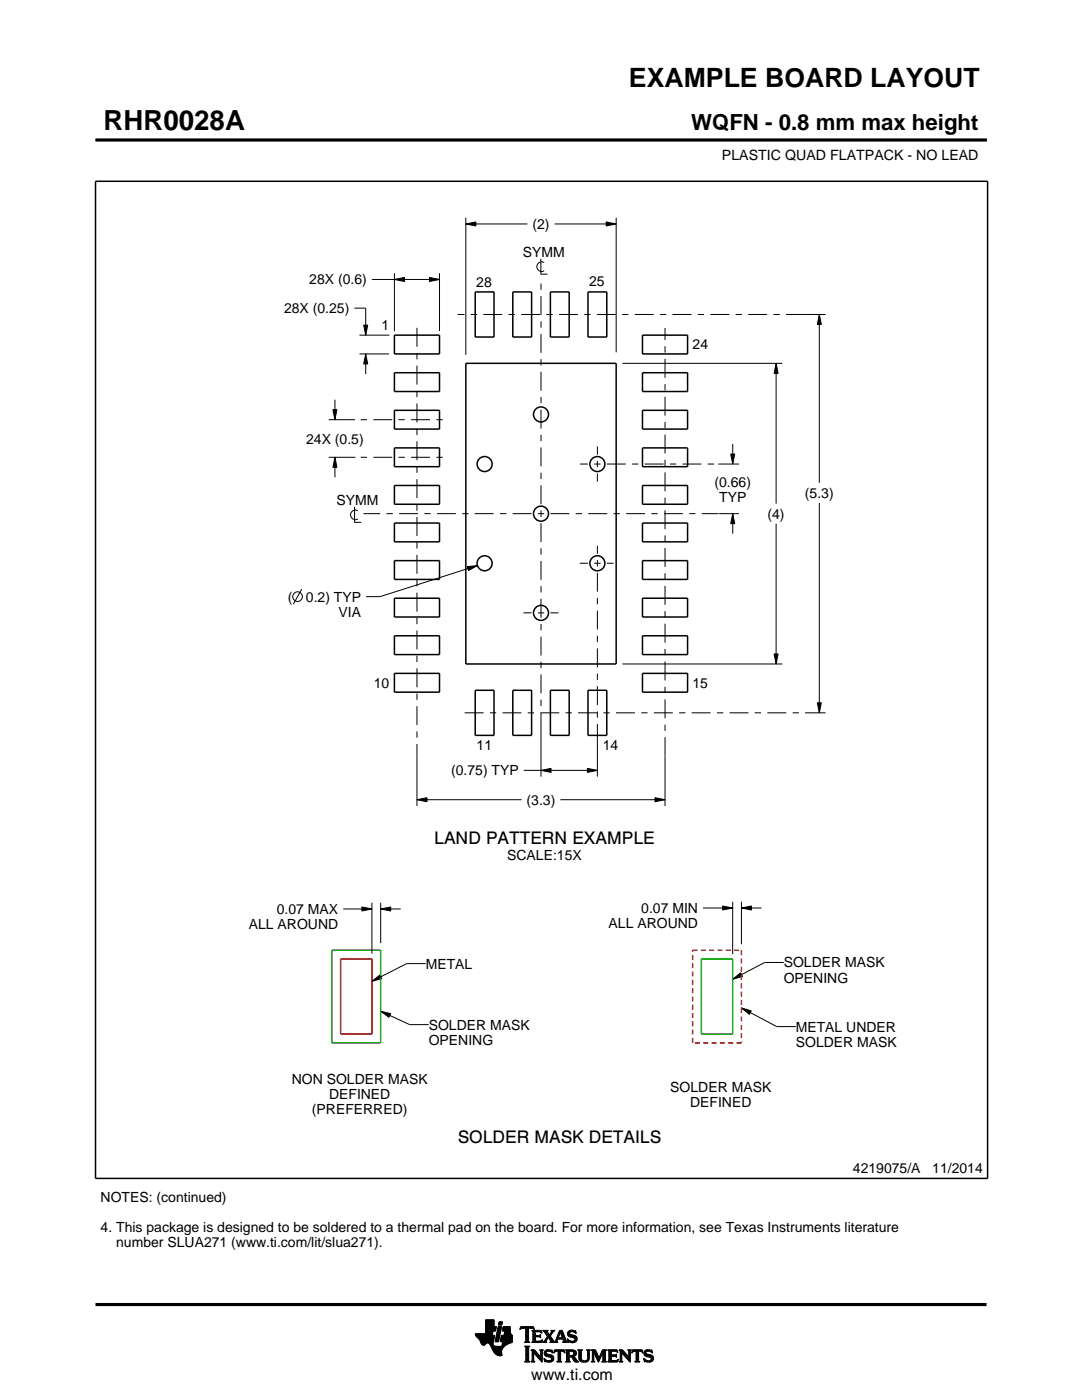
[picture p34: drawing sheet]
<svg xmlns="http://www.w3.org/2000/svg" width="216mm" height="279mm" viewBox="0 0 216 279" stroke-linecap="round" stroke-linejoin="round" font-family="sans-serif">
<defs><g id="words">
<text font-size="5.5" x="20.6" y="26">RHR0028A</text>
<text font-size="5.3" x="125.5" y="17.4">EXAMPLE BOARD LAYOUT</text>
<text font-size="4.4" x="137.9" y="26">WQFN - 0.8 mm max height</text>
<g font-size="3.5">
<text x="86.6" y="168.4">LAND PATTERN EXAMPLE</text>
<text x="91.3" y="228.1">SOLDER MASK DETAILS</text>
</g>
<text font-size="3.2" x="106" y="275.3">www.ti.com</text>
<g font-size="2.8">
<text x="144.1" y="32">PLASTIC QUAD FLATPACK - NO LEAD</text>
<text x="106.2" y="45.7">(2)</text>
<text x="104.3" y="51.2">SYMM</text>
<text x="61.7" y="56.8">28X (0.6)</text>
<text x="95" y="57.3">28</text>
<text x="117.6" y="57.2">25</text>
<text x="56.7" y="62.5">28X (0.25)</text>
<text x="76.1" y="65.9">1</text>
<text x="138.2" y="69.7">24</text>
<text x="61.1" y="88.5">24X (0.5)</text>
<text x="67.1" y="100.7">SYMM</text>
<text x="142.6" y="97.3">(0.66)</text>
<text x="143.5" y="100.3">TYP</text>
<text x="160.6" y="99.4">(5.3)</text>
<text x="153.2" y="103.5">(4)</text>
<text x="57.4" y="120.1">(</text>
<text x="61" y="120.1">0.2) TYP</text>
<text x="67.6" y="123.1">VIA</text>
<text x="74.6" y="137.4">10</text>
<text x="138.2" y="137.2">15</text>
<text x="95.1" y="149.6">11</text>
<text x="120.3" y="149.7">14</text>
<text x="90" y="154.7">(0.75) TYP</text>
<text x="105.1" y="160.6">(3.3)</text>
<text x="101.2" y="171.5">SCALE:15X</text>
<text x="49.7" y="185.4">ALL AROUND</text>
<text x="55.2" y="182.4">0.07 MAX</text>
<text x="121.4" y="185.2">ALL AROUND</text>
<text x="128" y="182.2">0.07 MIN</text>
<text x="84.9" y="193.3">METAL</text>
<text x="156.4" y="193.1">SOLDER MASK</text>
<text x="156.4" y="196.1">OPENING</text>
<text x="85.5" y="205.5">SOLDER MASK</text>
<text x="85.5" y="208.5">OPENING</text>
<text x="158.8" y="205.9">METAL UNDER</text>
<text x="158.8" y="208.9">SOLDER MASK</text>
<text x="58.2" y="216.4">NON SOLDER MASK</text>
<text x="65.7" y="219.4">DEFINED</text>
<text x="133.8" y="218">SOLDER MASK</text>
<text x="137.7" y="221">DEFINED</text>
<text x="62.2" y="222.4">(PREFERRED)</text>
<text x="20.1" y="239.9">NOTES: (continued)</text>
<text x="170.2" y="234.2">4219075/A</text>
<text x="186" y="234.2">11/2014</text>
<text x="20.1" y="245.9">4. This package is designed to be soldered to a thermal pad on the board. For more information, see Texas Instruments literature</text>
<text x="23.2" y="248.9">number SLUA271 (www.ti.com/lit/slua271).</text>
</g>
</g></defs>
<g fill="#000">
<path d="M78.7 55.8l2-.4v.8zM85.7 55.4l2 .4-2 .4zM93 44.7l1.9-.4v.8zM121 44.3l1.9 .4-1.9 .4zM73 70.6l.4 2h-.8zM72.6 64.9h.8l-.4 2zM154.9 72.5l.4 2h-.8zM163.5 62.8l.4 2h-.8zM66.4 81.8h.8l-.4 2zM66.8 91.3l.4 2h-.8zM145.8 90.6h.8l-.4 2zM93.2 113.1l2.1-.2-1.8 1z"/>
<path d="M146.2 102.5l.4 2h-.8zM154.5 130.5h.8l-.4 2zM83.2 159.6l2-.4v.8zM107.9 153.7l2-.4v.8zM117.2 153.3l2 .4-2 .4zM130.7 159.2l2 .4-2 .4zM163.1 140.3h.8l-.4 2zM72.2 181l2 .4-2 .4zM74.2 195.8l1.6-1.2 .4 .7zM76 181.4l2-.4v.8zM144.2 180.8l2 .4-2 .4zM146.2 195.4l1.6-1.2 .4 .7z"/>
<path d="M147.9 181.2l2-.4v.8zM76 201.8l1.9 .5-.3 .7zM147.9 201.2l2 .5-.4 .7z"/>
</g>
<g fill="none" stroke="#000" stroke-width=".2">
<path d="M19.1 27.9h177.7M196.8 27.7v.5M74.2 55.8h13.5M78.7 55.8l2-.4v.8zM78.7 54.5v11.6M85.7 55.4l2 .4-2 .4zM87.7 54.5v11.6M93 44.7l1.9-.4v.8zM93 43.4v27.4M93 44.7h12.2M107.9 51.6v3.1h1.4M108.6 52.4a.98 .98 0 0 0-1.5 .8 .98 .98 0 0 0 1.5 .9"/>
<path d="M110.7 44.7h12.2M121 44.3l1.9 .4-1.9 .4zM122.9 43.4v26.9M66.8 79.8v4M70.7 61.5h2.3v5.4M71.7 70.6h5.9M71.7 66.9h6M72.6 64.9h.8l-.4 2zM73 70.6l.4 2h-.8zM73 70.6v4M124.2 72.5h31.9M154.9 72.5l.4 2h-.8z"/>
<path d="M154.9 72.5v28M160.6 62.8h4.1M163.5 62.8l.4 2h-.8zM163.5 62.8v33.6M65.6 91.3h5.3M65.6 83.8h5.2M66.4 81.8h.8l-.4 2zM66.8 91.3l.4 2h-.8zM66.8 91.3v4M143.3 92.6h4.2M145.8 90.6h.8l-.4 2zM146.2 88.6v4"/>
<path d="M60.2 117.6l-1.7 3M70.7 101.2v3h1.4M71.4 101.9a.98 .98 0 0 0-1.5 .8 .98 .98 0 0 0 1.5 .9M93.2 113.1l2.1-.2-1.8 1zM95.3 112.9l-19.5 6.2h-2.8M143.5 102.5h4M146.2 102.5l.4 2h-.8zM146.2 102.5v4M154.9 104.5v28M163.5 100.4v41.9M124.2 132.5h31.9M154.5 130.5h.8l-.4 2z"/>
<path d="M83.2 159.6l2-.4v.8zM83.2 159.6h20.9M83.2 150.8v10.1M104.5 153.7h14.7M107.9 153.7l2-.4v.8zM107.9 142.3v12.7M111.8 159.6h20.9M117.2 153.3l2 .4-2 .4zM119.2 146.8v8.2M130.7 159.2l2 .4-2 .4zM132.7 150.9v10M160.6 142.3h4.1"/>
<path d="M163.1 140.3h.8l-.4 2zM146.2 180v10.4M147.9 180v8.4M68.5 181.4h5.7M72.2 181l2 .4-2 .4zM74.2 195.8l1.6-1.2 .4 .7zM74.2 180.2v10.1M76 181.4l2-.4v.8zM76 180.2v8M76 181.4h4M84.9 192.3h-3.8l-6.9 3.5M140.3 181.2h5.9"/>
<path d="M144.2 180.8l2 .4-2 .4zM146.2 195.4l1.6-1.2 .4 .7zM147.9 181.2l2-.4v.8zM147.9 181.2h4M156.4 192.1h-3.8l-6.4 3.3M76 201.8l1.9 .5-.3 .7zM76 201.8l5.7 2.7h3.8M147.9 201.2l2 .5-.4 .7zM147.9 201.2l7.1 3.7h3.8M94.8 266.2h3.5M94.8 266.3h3.5M94.9 266.4h3.3"/>
<path d="M94.9 266.5h3.8l-.2 1.2M94.9 266.5h3.8M95 266.6h3.7M95 266.7h3.7M95.1 266.8h3.6M95.2 266.9h3.4M95.3 267h3.3M95.4 267.1h3.2M95.5 267.2h3.1M95.6 267.3h3M95.7 267.4h2.8M95.7 267.5h2.8"/>
<path d="M95.7 267.5l.4 .7 .3 .3 .3-.1 .5-.4 .4 .1 .8 1.5M95.8 267.6h2.7M95.8 267.7h2.7M95.9 267.8h2.6M95.9 267.9h2.5M95.9 268h2.5M96 268h1.1M96 268.1h1M96.1 268.2h.8M96.1 268.3h.7M96.2 268.4h.6M96.3 268.4h.4"/>
<path d="M96.9 266.1h1.4M96.9 266h1.4M96.9 265.9h1.4M96.9 265.8h1.5M96.9 265.7h1.5M96.9 264.7l2.2 .1-.2 .9h-.5l-.2 .8M96.9 265.6h2M96.9 265.5h2M96.9 265.4h2M96.9 265.3h2.1M96.9 265.2h2.1M96.9 265.1h2.1"/>
<path d="M96.9 265h2.1M96.9 264.9h2.1M96.9 264.8h2.2M96.9 264.6h1.7M96.9 264.5h1.7M96.9 264.4h1.7M96.9 264.3h1.7M96.9 264.2h1.7M96.9 264.1h1.7M96.9 264h1.7M96.9 263.9h1.7M96.9 263.8h1.7"/>
<path d="M96.9 263.7h1.7M96.9 263.6h1.7M96.9 263.5h1.7M96.9 263.4h1.7M97.5 268h.9M97.6 268.1h.8M97.7 268.2h.7M97.7 268.3h.7M97.8 268.4h.6M97.9 268.5h.6M97.9 268.6h.7M98 268.7h1.1"/>
<path d="M98 268.8h2.6M98 268.8h2.5M98.1 268.9h2.3M98.1 269h2.3M98.1 269.1h2.2M98.2 269.2h2.1M98.2 269.2h2M98.2 269.3h2M98.3 269.4h1.9M98.3 269.5h1.8M98.4 269.6h1.7M98.4 269.6l.6 .7 .6 .3 .6-.1-.1-.7"/>
<path d="M98.4 268v.4l.3 .2 2 .1M98.5 269.7h1.6M98.5 267.7l-.1 .3M98.5 269.8h1.6M98.6 269.9h1.5M98.6 264.8v-1.4h-1.7v2.8h-2.1l.2 .5 .7 .8M98.6 270h1.5M98.7 270h1.4M98.8 270.1h1.3M98.8 267.7h.7M98.8 267.6h.7M98.8 267.5h.7"/>
<path d="M98.9 270.2h1.2M98.9 267.4h.7M98.9 267.3h.7M98.9 267.2h.7M98.9 267.1h.7M98.9 267h.7M98.9 270.3h1.3M99 266.9h.6M99 266.9h.7M99 266.8h.7M99 266.7h.7M99 266.6h.7"/>
<path d="M99 266.5h.7M99.1 270.4h1.1M99.1 266.4h.7M99.1 266.3h.7M99.1 266.2h.7M99.1 266.1h.7M99.1 266h.7M99.2 265.9h.7M99.2 265.8h.7M99.2 270.4h1M99.2 265.7h.7M99.2 265.6h.7"/>
<path d="M99.2 265.5h.7M99.3 265.4h.6M99.3 265.4h.7M99.3 265.3h.7M99.3 265.2h.7M99.3 265.1h.7M99.3 265h.7M99.4 270.5h.8M99.4 264.9h.7M99.4 264.8h.7M99.4 264.8h.7l-.6 3h-.7zM99.4 264.5l.2-.7h.7l-.2 .7h-.7"/>
<path d="M99.5 264.4h.6M99.5 264.3h.7M99.5 264.2h.7M99.5 264.1h.7M99.5 264h.7M99.5 263.9h.7M99.6 263.8h.7M99.8 270.6h.1M99.8 267.7h2.4M99.8 267.6h2.4M99.8 267.5h2.4M99.9 267.4h2.3"/>
<path d="M99.9 267.3h2.3M99.9 267.2h2.3M99.9 267.1h2.3M99.9 267h2.3M99.9 266.9h2.3M100 266.9h2.2M100 266.8h2.2M100 266.7h2.2M100 266.6h2.2M100 266.5h2.2M100.1 268.6h.7M100.2 268.5h.7"/>
<path d="M100.2 268.4h.8M100.2 268.4h.9M100.2 268.3h1M100.2 268.2h1.2M100.2 265.6h1.6M100.2 268.1h1.4M100.2 265.5h1.6M100.2 268h1.6M100.3 265.4h1.5M100.3 268h1.7M100.3 267.9h1.9M100.3 265.3h1.5"/>
<path d="M100.3 267.8h1.9M100.3 265.2h1.5M100.3 265.1h1.5M100.3 265h1.5M100.4 264.9h1.4M100.4 264.8h1.4M100.6 266.5l.1-.8h-.5l.2-.9h1.4l.1 1.1 .3 .6v1.4l-1.3 .6M100.6 266.4h1.5M100.6 266.3h1.4M100.6 266.2h1.4M100.6 266.1h1.3M100.7 266h1.2"/>
<path d="M100.7 265.9h1.2M100.7 265.8h1.1M100.7 265.7h1.1M100.9 268.5l-.6 .6-.2 .7M102.2 266.5h-2.2l-.2 1.1 .1 .2h.4l-.2 .9M103.7 265.3h.1M103.8 265.2h.2M103.8 265h2.8M103.8 264.9h2.7M103.9 264.8h2.6M104.7 267.8h1M104.7 271.8h1.1"/>
<path d="M104.7 268.7h1M104.8 267.7h.7M104.8 271.7h.8M104.9 265.2h.6M104.9 268.9h.6M104.9 267.6h.6M104.9 267.5l-.2 .3M104.9 267.5h.6M104.9 267.4h.6M104.9 267.3h.6M104.9 267.2h.6M104.9 267.1h.6"/>
<path d="M104.9 267h.6M104.9 266.8h.6M104.9 266.7h.6M104.9 266.6h.6M104.9 266.5h.6M104.9 266.4h.6M104.9 266.3h.6M104.9 266.2h.6M104.9 266.1h.6M104.9 265.9h.6M104.9 265.8h.6M104.9 265.7h.6"/>
<path d="M104.9 265.6h.6M104.9 265.5h.6M104.9 265.4h.6M104.9 265.3h.6M104.9 271.5h.6M104.9 269h.6M104.9 271.4h.6M104.9 271.4v-2.4l-.2-.4h1.1l-.3 .4v2.4M104.9 271.4l-.2 .4h1.1l-.3-.4M104.9 271.3h.6M104.9 271.2h.6M104.9 271.1h.6"/>
<path d="M104.9 271h.6M104.9 270.9h.6M104.9 270.8h.6M104.9 270.6h.6M104.9 270.5h.6M104.9 270.4h.6M104.9 270.3h.6M104.9 270.2h.6M104.9 270.1h.6M104.9 270h.6M104.9 269.9h.6M104.9 269.8h.6"/>
<path d="M104.9 269.6h.6M104.9 269.5h.6M104.9 269.4h.6M104.9 269.3h.6M104.9 269.2h.6M104.9 269.1h.6M105.5 267.5l.2 .3M105.5 267.5v-2.3l.7-.1 .4 .3-.1-.6h-2.6l-.1 .6 .4-.3 .7 .1v2.3M105.7 267.8h-1M105.9 271.8h.8M105.9 269.4h.8M106.1 269.5h.7"/>
<path d="M106.1 267.8h2M106.1 271.7h.5M106.2 269.6h.7M106.2 271.5h.3M106.2 265.6h1.8M106.2 269.8h.8M106.2 271.4h.3M106.2 271.4l-.3 .4h.8l-.2-.4M106.2 271.3h.3M106.2 271.2h.3M106.2 271.1h.3M106.2 271h.3"/>
<path d="M106.2 270.9h.3M106.2 270.8h.3M106.2 270.6h.3M106.2 270.5h.3M106.2 270.4h.3M106.2 270.3h.3M106.2 270.2h.3M106.2 270.1h.3M106.2 270h1M106.2 269.9h.9M106.2 269.8v1.6M106.2 269.8l-.3-.4h.8l1.2 1.4"/>
<path d="M106.3 267.7h1.8M106.3 265.7h1.8M106.3 267.6h.6M106.3 265.8h.6M106.3 267.5l-.2 .3M106.3 267.5h.5M106.3 267.4h.5M106.3 267.3h.5M106.3 267.2h.5M106.3 267.1h.5M106.3 267h.5M106.3 266.8h.5"/>
<path d="M106.3 266.7h1.6M106.3 266.6h1.6M106.3 266.5h.5M106.3 266.4h.5M106.3 266.3h.5M106.3 266.2h.5M106.3 266.1h.5M106.3 265.9h.5M106.4 265.2h.2M106.5 270h.1M106.5 270v1.4M106.5 270l1.6 1.9"/>
<path d="M106.5 265.3h.1M106.6 270.1h.7M106.7 270.2h.7M106.8 270.3h.7M106.8 265.9l.2-.1h.6l.6 .2-.2-.5h-1.9l.2 .3v1.7M106.8 265.9v.6h.8l.3-.2v.7M106.9 270.4h.7M107 270.5h.7M107.1 270.6h.7M107.2 270.8h1M107.3 270.9h.9M107.4 271h.8"/>
<path d="M107.5 271.1h.7M107.6 271.2h.6M107.6 266.5h.3M107.7 271.3h.5M107.7 269.4h.7M107.7 266.8h.2M107.7 267.6h.5M107.8 266.4h.1M107.8 271.4h.4M107.8 267h.1M107.8 265.8h.3M107.8 269.5h.5"/>
<path d="M107.9 271.5h.3M107.9 269.6h.3M107.9 267l-.3-.2h-.8l.1 .8h.9l.5-.2M107.9 269.8h.3M107.9 270.6h.3M107.9 270.5h.3M107.9 270.4h.3M107.9 270.3h.3M107.9 270.2h.3M107.9 270.1h.3M107.9 270h.3M107.9 269.9h.3"/>
<path d="M107.9 269.8v1M107.9 269.8l-.2-.4h.7l-.2 .4M108 271.7h.2M108 265.9h.1M108 267.5h.2M108.1 271.8h.1M108.1 266.1h.1M108.2 267.4h.1M108.2 269.8l-.1 2.1M108.2 267.8h.9M108.3 267.4l-.2 .5-2-.1M108.3 265.6h1"/>
<path d="M108.5 267.7h.5M108.5 271.1h.1M108.5 265.7h.7M108.5 271.2h.2M108.6 271.3h.2M108.6 270.1l.2 .5 1.1 .3 .1 .3-.1 .3h-.5l-.9-.4M108.6 270.1h.4M108.6 270h.4M108.6 270.2h.6M108.6 267.6h.4M108.6 271.4h.4M108.6 269.9h.4"/>
<path d="M108.6 270.3h1M108.6 265.8h.7M108.6 271.5h.8M108.6 269.8h.5M108.7 271.7h1.5M108.7 270.4h1.3M108.7 267.5h.3M108.7 271.8h.1M108.7 265.9h.6M108.7 269.6h1.5M108.8 267.4h.3M108.8 270.5h1.5"/>
<path d="M108.8 266.1h.6M108.8 269.5h1.4M108.8 267.3h.4M108.9 266.2h.6M108.9 267.2h.4M108.9 266.3h.6M108.9 270.6h1.5M109 267.1h.3M109 270l.2 .2 1.1 .3 .2 .6M109 270l.1-.3h.4l.8 .3-.1-.6-.2 .1-.6-.1-.6 .2-.2 .5M109 266.4h1M109.1 271.8h.9"/>
<path d="M109.1 269.4h.7M109.1 267h.9M109.1 266.5h.8M109.1 267.8h-.9M109.2 266.8h.8M109.2 266.6h.6M109.2 266.7h.7M109.2 266.7l-.6 .9-.4 .2M109.3 270.8h1.1M109.5 267.1h.6M109.6 267.2h.6M109.7 271.5h.7"/>
<path d="M109.7 267.3h.6M109.7 267.8h1.6M109.7 267.8l.2-.1-.5-.8-.4 .8 .1 .1M109.7 266.3h.4M109.7 267.4h.6M109.8 270.9h.7M109.8 266.2h.3M109.8 266.6l.9 1.2 1-2.3h.5l.8 2.1 .3 .2M109.8 267.5h.6M109.9 266.1h.3M109.9 269.8h.4M109.9 267.6h.6"/>
<path d="M109.9 267.7h.7M109.9 271.4h.5M109.9 265.9h.4M110 271h.5M110 265.6h.7M110 265.9l-.4 .5-.4-.6 .2-.3h-1.1l.9 1.2M110 265.9l.1-.2-.2-.2h.8l-.9 1.1M110 271.3h.5M110 265.8h.4M110 271.1h.5M110 271.2h.5M110.1 269.4h.1"/>
<path d="M110.1 265.7h.4M110.1 269.9h.2M110.2 270h.1M110.5 270h.1M110.5 269.9h.2M110.5 271.1l-.2 .5-.8 .3-.6-.2-.2 .1-.2-.7M110.5 269.8h.3M110.6 269.6h2.1M110.6 269.5h2M110.6 269.4h2M110.7 267.7h.5M110.8 267.6h.4"/>
<path d="M110.9 267.5h.3M110.9 267.4h.3M111 267.3h.3M111 267.2h1.8M111 267.1h1.8M111.1 267h.3M111.1 271.8h1M111.1 266.8h.4M111.2 266.7h.3M111.2 267.5l.1-.2h1l.1 .2M111.2 267.5v.3h.1M111.2 266.6h.3"/>
<path d="M111.3 266.5h.3M111.3 271.7h.6M111.3 266.4h.3M111.3 271.5h.6M111.3 267.8h-1.6M111.3 269.8h.6M111.4 266.3h.3M111.4 271.4h.5M111.4 271.4l-.1-1.7h-.4l-.4 .4 .2-.7h1.9l.1 .7-.4-.4h-.4v1.7M111.4 270.1h.5M111.4 270h.5M111.4 269.9h.5"/>
<path d="M111.4 270.5h.5M111.4 270.4h.5M111.4 270.3h.5M111.4 270.2h.5M111.4 271.1h.5M111.4 271h.5M111.4 270.9h.5M111.4 270.8h.5M111.4 270.6h.5M111.4 271.4l-.3 .4h1l-.2-.4M111.4 271.3h.5M111.4 271.2h.5"/>
<path d="M111.4 266.2h.3M111.4 266.1h.4M111.5 265.9h.9M111.5 265.8h.8M111.6 265.7h.7M111.6 265.6h.6M111.8 265.9l.4 1.1h-.8zM111.9 266.1h.5M111.9 266.2h.5M111.9 266.3h.6M112 266.4h.5M112 266.5h.6"/>
<path d="M112.1 266.6h.5M112.1 266.7h.6M112.1 266.8h.6M112.2 267h.5M112.2 267.8h1.1M112.3 267.3h.6M112.3 267.4h.6M112.4 267.5h.6M112.4 267.5v.3h-.2M112.4 269.8h.3M112.4 267.6h.6M112.4 267.7h.7"/>
<path d="M112.6 269.9h.1M112.6 270h.2M112.8 271.8h1M112.8 269.4h1.6M113 269.5h1.7M113 271.7h.7M113 269.6h1.9M113 271.5h.6M113 269.8h.6M113 271.4h.6M113 271.4l-.2 .4h1l-.2-.4M113 271.3h.6"/>
<path d="M113 271.2h.6M113 271.1h.6M113 271h.6M113 270.9h.6M113 270.8h1.5M113 270.6h1.6M113 270.5h1.8M113 270.4h.6M113 270.3h.6M113 270.2h.6M113 270.1h.6M113 270h.6"/>
<path d="M113 269.9h.6M113 269.8v1.6M113 269.8l-.2-.4h1.5l.6 .2 .1 .5M113.2 267.3h.2M113.2 267.4h.3M113.2 266.2l.3 .5 1 .3 .2 .3M113.2 266.2h.5M113.2 266.3h.6M113.2 266.1h.5M113.3 267.5h.3M113.3 267.8h-1.1M113.3 266.4h.9"/>
<path d="M113.3 265.9h.4M113.3 267.6h.6M113.3 266.5h1.3M113.3 267.7h1.6M113.3 265.8h.5M113.3 267.8h.2M113.4 266.6h1.5M113.4 265.7h1.5M113.5 266.7h1.5M113.5 265.6h1.4M113.6 269.9l.1-.2h.5l.3 .4M113.6 269.9v.6"/>
<path d="M113.7 267.8h1.1M113.8 266.8h1.3M113.8 265.5h.6M114 268h.4M114.1 270.9h.6M114.2 271h.6M114.2 271.1h.7M114.3 271.2h.6M114.3 267h.8M114.3 269.8h.7M114.3 270.4h.6M114.4 271.3h.6"/>
<path d="M114.4 271.3l.4 .5h.7M114.4 271.3l-.3-.4-.5-.1v.6M114.4 270.7h.1M114.4 270.7l1.1 1.1M114.4 271.4h.7M114.4 269.9h.6M114.4 270.3h.6M114.5 267.6h.5M114.5 270.2h.5M114.5 270h.5M114.5 265.8h.4M114.5 270.1h.5"/>
<path d="M114.5 270.1l-.1 .3-.4 .1M114.5 271.5h.7M114.6 271.7h.7M114.6 267.1h.6M114.6 267.5h.5M114.7 267.2h.5M114.7 267.4h.5M114.7 265.9h.3M114.7 267.3h.5M114.7 271.8h.8M114.8 266.1h.2M114.9 266.2h.1"/>
<path d="M114.9 266.2l-.1-.7-.2 .1-.5-.1-.6 .2-.3 .5M114.9 266.2l-.6-.4h-.5l-.1 .2 .1 .3 1.1 .4 .3 .5M115 270.1l-.1 .4-.5 .2M115.2 267.2l-.3 .6-.7 .2-.6-.2-.2 .1-.2-.7 .9 .5 .5-.1 .1-.3M115.3 269.4h.9M115.4 269.5h.7M115.5 269.6h.5M115.5 269.8h.5M115.5 269.8v1.4l.4 .5 .6 .2 .6-.1 .4-.3 .1-.5M115.5 271h.5M115.5 270.9h.5M115.5 270.8h.5"/>
<path d="M115.5 270.6h.5M115.5 270.5h.5M115.5 270.4h.5M115.5 270.3h.5M115.5 270.2h.5M115.5 270.1h.5M115.5 270h.5M115.5 269.9h.5M115.5 269.8l-.2-.4h.9l-.2 .4M115.5 271.1h.5M115.5 271.2h.5M115.5 271.3h.6"/>
<path d="M115.6 271.4h.6M115.7 271.5h.8M115.8 271.7h1.5M116 269.8v1.2M116 271l.2 .4 .5 .2 .4-.2 .2-.4M116 271.8h1.1M116.8 271.5h.6M117 269.4h.8M117.1 271.4h.4M117.2 269.5h.5M117.2 271.3h.4M117.2 269.6h.4"/>
<path d="M117.2 271.2h.4M117.2 271.1h.4M117.3 269.8h.3M117.3 271h.3M117.3 270.9h.3M117.3 270.8h.3M117.3 270.6h.3M117.3 270.5h.3M117.3 270.4h.3M117.3 270.3h.3M117.3 270.2h.3M117.3 270.1h.3"/>
<path d="M117.3 270h.3M117.3 269.9h.3M117.6 269.8l.2-.4h-.8l.2 .3 .1 1.3M117.6 269.8v1.2M118 271.8h.7M118 269.4h.8M118.1 269.5h.8M118.1 271.7h.5M118.2 269.6h.7M118.2 271.5h.3M118.2 269.8h.8M118.2 271.4h.3"/>
<path d="M118.2 269.8l-.2-.4h.8l.7 1.6 .7-1.6h.9l-.3 .4M118.2 271.4l-.2 .4h.7l-.2-.4M118.2 271.3h.3M118.2 271.2h.3M118.2 271.1h.3M118.2 271h.3M118.2 270.9h.3M118.2 270.8h.3M118.2 270.6h.3M118.2 270.5h.3M118.2 270.4h.3M118.2 270.3h.3"/>
<path d="M118.2 270.2h.3M118.2 270.1h.3M118.2 270h.9M118.2 269.9h.8M118.2 269.8v1.6M118.6 270.1h.5M118.6 270.2h.6M118.7 270.3h.5M118.7 270.4h.6M118.8 270.5h.5M118.8 270.6h.6M118.9 270.8h.5"/>
<path d="M118.9 270.9h.6M119 271h.8M119 271.1h.8M119.1 271.2h.6M119.1 271.3h.6M119.2 271.4h.4M119.2 271.5h.4M119.3 271.7h.2M119.3 271.8h.2M119.6 270.9h.3M119.6 270.8h.3M119.7 270.6h.3"/>
<path d="M119.7 270.5h.3M119.8 270.4h.3M119.8 270.3h.3M119.9 270.2h.3M119.9 270.1h.3M120 270h.8M120 269.9h.8M120 269.8h.8M120.1 271.8h1M120.1 269.6h.7M120.1 269.5h.8M120.2 269.4h.9"/>
<path d="M120.2 271.7h.7M120.3 271.5h.5M120.3 271.4h.5M120.3 271.4l-.2 .4h1l-.3-.4M120.3 271.4v-1.5l-.9 2-.9-2v1.5M120.3 271.3h.5M120.3 271.2h.5M120.3 271.1h.5M120.3 271h.5M120.3 270.9h.5M120.3 270.8h.5M120.3 270.6h.5"/>
<path d="M120.3 270.5h.5M120.3 270.4h.5M120.3 270.3h.5M120.3 270.2h.5M120.3 270.1h.5M120.8 269.8v1.6M121.2 271.8h2M121.2 269.4h1.9M121.4 269.5h1.8M121.4 271.7h1.9M121.5 269.6h1.7M121.5 271.5h1.8"/>
<path d="M121.5 269.8h.5M121.5 271.4h.5M121.5 269.8l-.3-.4h1.9l.2 .6M121.5 269.9h.5M121.5 269.8v1.6M121.5 270.3h.5M121.5 270.2h.5M121.5 270.1h.5M121.5 270h.5M121.5 270.9h.5M121.5 270.8h.5M121.5 270.6h1.5"/>
<path d="M121.5 270.5h1.5M121.5 270.4h1.5M121.5 271.3h.5M121.5 271.2h.5M121.5 271.1h.5M121.5 271h.5M122.6 270.4l.4-.2v.7l-.2-.2h-.8v.8h.2M122.9 270.8h.1M122.9 270.3h.1M123 269.8h.3M123.1 271.4h.3M123.2 269.9h.1"/>
<path d="M123.3 270h.1M123.3 270l-.4-.3h-.8l-.1 .7M123.3 271.3h.1M123.4 271.2h.1M123.4 271.2l-.2 .6h-2l.3-.4M123.4 271.2l-.3 .3h-.4M123.5 271.8h.8M123.5 269.4h.7M123.6 269.5h.7M123.7 271.7h.5M123.7 269.6h.7M123.7 271.5h.4"/>
<path d="M123.7 269.8h.8M123.7 271.4h.4M123.7 269.8l-.2-.4h.7l1.2 1.4 .1-1M123.7 271.4l-.2 .4h.8l-.2-.4M123.7 271.3h.4M123.7 271.2h.4M123.7 271.1h.4M123.7 271h.4M123.7 270.9h.4M123.7 270.8h.4M123.7 270.6h.4M123.7 270.5h.4"/>
<path d="M123.7 270.4h.4M123.7 270.3h.4M123.7 270.2h.4M123.7 270.1h.4M123.7 270h1M123.7 269.9h.9M123.7 269.8v1.6M124.1 270v1.4M124.1 270h.1M124.2 270.1h.6M124.2 270.2h.7M124.3 270.3h.7"/>
<path d="M124.4 270.4h.7M124.5 270.5h.7M124.6 270.6h.7M124.7 270.8h1.1M124.8 270.9h1M124.9 271h.9M125 271.1h.8M125.1 271.2h.7M125.2 271.3h.6M125.2 269.4h.8M125.3 271.4h.5M125.4 269.5h.5"/>
<path d="M125.4 271.5h.4M125.4 269.6h.4M125.5 269.8h.3M125.5 269.8l-.3-.4h.8l-.2 .4M125.5 269.9h.3M125.5 270.2h.3M125.5 270.1h.3M125.5 270h.3M125.5 270.4h.3M125.5 270.3h.3M125.5 270.6h.3M125.5 270.5h.3"/>
<path d="M125.5 271.7h.3M125.6 271.8h.2M125.8 269.8v2.1l-1.7-1.9M126 270h.1M126.1 269.9h.1M126.1 269.8h.3M126.1 269.6h2.1M126.2 269.5h2M126.2 269.4h2M126.6 271.8h1.1M126.9 271.7h.6M126.9 271.5h.5"/>
<path d="M126.9 269.8h.5M126.9 271.4h.5M126.9 271.4v-1.7h-.5l-.3 .4 .1-.7h1.9l.2 .7-.4-.4h-.5v1.7M126.9 270.1h.5M126.9 270h.5M126.9 269.9h.5M126.9 270.5h.5M126.9 270.4h.5M126.9 270.3h.5M126.9 270.2h.5M126.9 271.1h.5M126.9 271h.5"/>
<path d="M126.9 270.9h.5M126.9 270.8h.5M126.9 270.6h.5M126.9 271.4l-.3 .4h1.1l-.3-.4M126.9 271.3h.5M126.9 271.2h.5M128 269.8h.3M128.1 269.9h.2M128.2 270h.1M128.4 271.1h.1M128.4 271.2h.2M128.5 271.3h.2"/>
<path d="M128.5 270.1l.1 .4 .5 .3M128.5 270.1h.4M128.5 270h.4M128.5 270.2h.6M128.5 271.4h.4M128.5 269.9h.4M128.5 270.3h1M128.5 271.5h.8M128.5 269.8h.5M128.6 271.7h1.5M128.6 270.4h1.3M128.6 271.8h.1"/>
<path d="M128.6 269.6h1.5M128.7 270.5h1.5M128.7 269.5h1.4M128.8 270.6h1.5M128.9 270l.2 .2 1.1 .3 .2 .6M128.9 270l.1-.3h.4l.8 .3-.1-.6-.2 .1-.6-.1-.6 .2-.2 .5M128.9 271.8h1M129 269.4h.7M129.1 270.8l.8 .2v.4l-.7 .1-.8-.4M129.2 270.8h1.1M129.6 271.5h.7M129.6 270.9h.8"/>
<path d="M129.8 269.8h.4M129.8 271.4h.5M129.9 271h.5M129.9 271.3h.5M129.9 271.1h.5M129.9 271.2h.5M129.9 269.4h.2M130 269.9h.2M130.1 270h.1M130.4 271.1l-.2 .5-.8 .3-.6-.2-.2 .1-.2-.7"/>
<circle cx="59.4" cy="119.1" r=".98"/>
</g>
<g fill="none" stroke="#000" stroke-width=".3">
<path d="M19.1 36.2h178v199h-178zM94.8 58.3h3.8v9h-3.8zM102.3 58.3h3.8v9h-3.8zM109.8 58.3h3.8v9h-3.8zM117.3 58.3h3.8v9h-3.8zM78.7 66.9h9v3.7h-9zM78.7 74.4h9v3.7h-9zM93 72.5h29.9v60h-29.9zM128.2 66.9h9v3.7h-9zM128.2 74.4h9v3.7h-9zM78.7 81.9h9v3.7h-9zM78.7 89.4h9v3.7h-9z"/>
<path d="M78.7 96.9h9v3.7h-9zM128.2 96.9h9v3.7h-9zM128.2 89.4h9v3.7h-9zM128.2 81.9h9v3.7h-9zM78.7 104.4h9v3.7h-9zM78.7 111.9h9v3.7h-9zM78.7 119.4h9v3.7h-9zM128.2 119.4h9v3.7h-9zM128.2 111.9h9v3.7h-9zM128.2 104.4h9v3.7h-9zM78.7 134.4h9v3.7h-9zM78.7 126.9h9v3.7h-9z"/>
<path d="M94.8 137.8h3.8v9h-3.8zM102.3 137.8h3.8v9h-3.8zM109.8 137.8h3.8v9h-3.8zM117.3 137.8h3.8v9h-3.8zM128.2 134.4h9v3.7h-9zM128.2 126.9h9v3.7h-9z"/>
<circle cx="96.7" cy="92.6" r="1.5"/>
<circle cx="107.9" cy="82.7" r="1.5"/>
<circle cx="119.2" cy="92.6" r="1.5"/>
<circle cx="96.7" cy="112.4" r="1.5"/>
<circle cx="107.9" cy="102.5" r="1.5"/>
<circle cx="119.2" cy="112.4" r="1.5"/>
<circle cx="107.9" cy="122.3" r="1.5"/>
</g>
<path d="M19 27.9h177.8M19 260.3h177.8" fill="none" stroke="#000" stroke-width=".63" stroke-linecap="butt"/>
<path d="M83.2 65.4v85.4M160.6 62.8h-69.3M92.7 142.3h67.9M132.7 150.9v-85.5" fill="none" stroke="#000" stroke-width=".2" stroke-dasharray="1.3 1.3 3.8 1.3" stroke-dashoffset="2.5" stroke-linecap="butt"/>
<g fill="none" stroke="#000" stroke-width=".2" stroke-dasharray="1.3 1.3 3.8 1.3" stroke-dashoffset=".6" stroke-linecap="butt">
<path d="M87.7 91.3h-16.7M87.7 91.3h.8M87.7 83.8h-16.8M87.7 83.8h.7M119.2 92.6h-3.5M119.2 92.6h24.1M119.2 92.6v3.5M119.2 92.6v-3.5M107.9 102.5v39.7M107.9 102.5v-46.8M107.9 102.5h-35.4M107.9 102.5h35.5"/>
<path d="M119.2 112.4h-3.5M119.2 112.4h3.2M119.2 112.4v34.3M119.2 112.4v-3.5M107.9 122.3h-3.4M107.9 122.3h3.5"/>
</g>
<path d="M138.2 189.6h9.7M147.9 189.6v18.5M138.2 208.1v-18.5M147.9 208.1h-9.7" fill="none" stroke="#f00" stroke-width=".3" stroke-dasharray="1 .7" stroke-linecap="butt"/>
<path d="M66.2 189.6h9.8v18.5h-9.8zM139.9 191.4h6.3v15h-6.3z" fill="none" stroke="#00a600" stroke-width=".3"/>
<path d="M68 191.4h6.2v15h-6.2z" fill="none" stroke="#f00" stroke-width=".3"/>
<use href="#words"/>
</svg>
